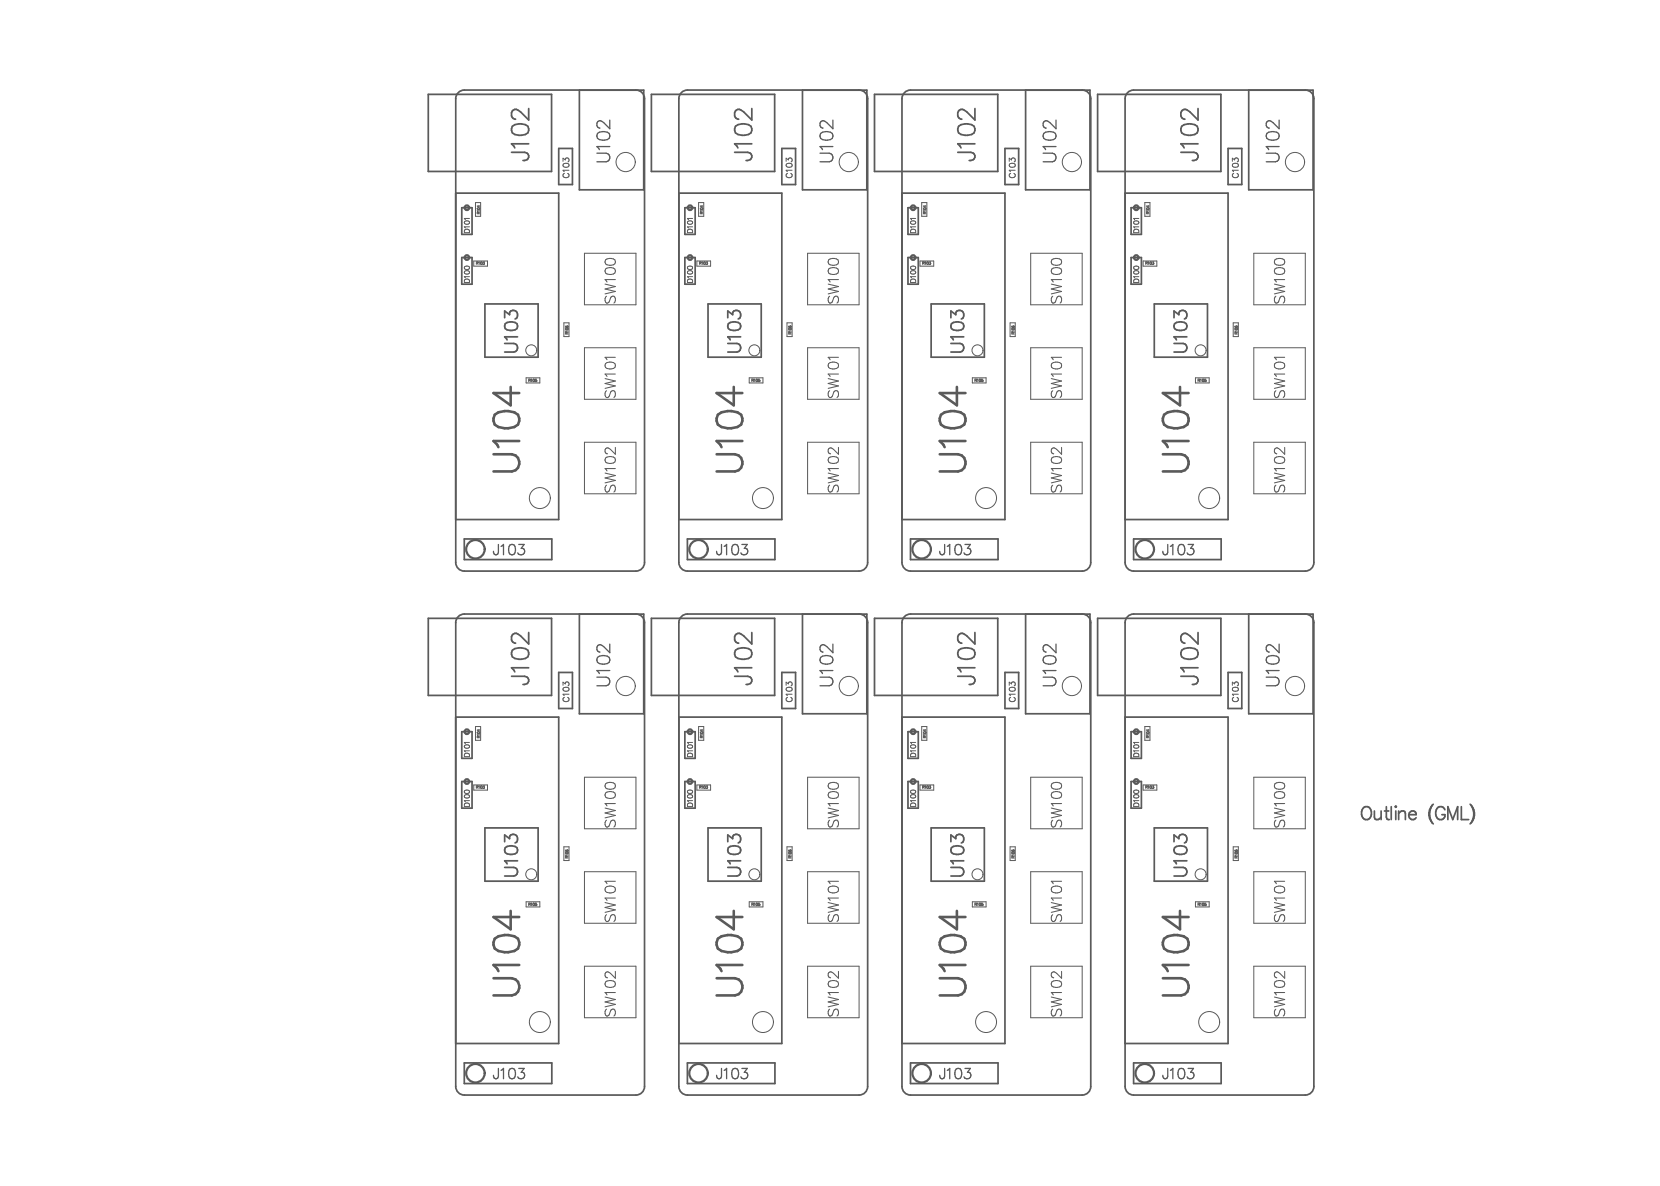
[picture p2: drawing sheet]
<svg xmlns="http://www.w3.org/2000/svg" width="644mm" height="460mm" viewBox="0 0 644 460" stroke-linecap="round" stroke-linejoin="round" font-family="sans-serif">
<g fill="none" stroke="#5a5a5a" stroke-width=".67">
<path d="M166.2 36.6h47.8v29.9h-47.8zM246.8 34.9a3.3 3.3 0 0 1 3.3 3.4v179.9a3.3 3.3 0 0 1-3.3 3.3h-66.6a3.3 3.3 0 0 1-3.3-3.3v-179.9a3.3 3.3 0 0 1 3.3-3.4l69.6 .1v38.6h-25v-38.6M252.8 36.6h47.8v29.9h-47.8zM333.4 34.9a3.3 3.3 0 0 1 3.3 3.4v179.9a3.3 3.3 0 0 1-3.3 3.3h-66.6a3.3 3.3 0 0 1-3.4-3.3v-179.9a3.3 3.3 0 0 1 3.4-3.4l69.6 .1v38.6h-25v-38.6M339.4 36.6h47.8v29.9h-47.8zM419.9 34.9a3.3 3.3 0 0 1 3.4 3.4v179.9a3.3 3.3 0 0 1-3.4 3.3h-66.6a3.3 3.3 0 0 1-3.3-3.3v-179.9a3.3 3.3 0 0 1 3.3-3.4l69.7 .1v38.6h-25v-38.6M425.9 36.6h47.9v29.9h-47.9zM506.5 34.9a3.3 3.3 0 0 1 3.4 3.4v179.9a3.3 3.3 0 0 1-3.4 3.3h-66.6a3.3 3.3 0 0 1-3.3-3.3v-179.9a3.3 3.3 0 0 1 3.3-3.4l69.6 .1v38.6h-24.9v-38.6M198.5 59.1h5.1l.9 .3a1.54 1.54 0 0 1 0 2.5l-1.6 .4M198.8 49a5.1 5.1 0 0 1 6 0 2.16 2.16 0 0 1-.9 3.2 5.5 5.5 0 0 1-5.1-.7l-.3-.9zM205.2 55.8h-6.7l1.3 1.6M205.2 42.1v4.4l-3.2-3.1a2 2 0 0 0-3.2-.3l-.3 .6v1.3a1.65 1.65 0 0 0 1.6 1.2"/>
<path d="M216.8 57.6h5.3v14h-5.3zM285.1 59.1h5.1l.9 .3a1.54 1.54 0 0 1 0 2.5l-1.6 .4M285.4 49a5.1 5.1 0 0 1 6 0 2.16 2.16 0 0 1-.9 3.2 5.5 5.5 0 0 1-5.1-.7l-.3-.9zM291.7 55.8h-6.6l1.2 1.6M291.7 42.1v4.4l-3.1-3.1a2 2 0 0 0-3.2-.3l-.3 .6v1.3a1.65 1.65 0 0 0 1.6 1.2M303.4 57.6h5.3v14h-5.3zM371.7 59.1h5l1 .3a1.54 1.54 0 0 1 0 2.5l-1.6 .4M372 49a5.1 5.1 0 0 1 6 0 2.16 2.16 0 0 1-.9 3.2 5.5 5.5 0 0 1-5.1-.7l-.3-.9zM378.3 55.8h-6.6l1.2 1.6M378.3 42.1v4.4l-3.2-3.1a2 2 0 0 0-3.1-.3l-.3 .6v1.3a1.65 1.65 0 0 0 1.5 1.2M390 57.6h5.3v14h-5.3zM458.2 59.1h5.1l1 .3a1.54 1.54 0 0 1 0 2.5l-1.6 .4"/>
<path d="M458.6 49a5.1 5.1 0 0 1 6 0 2.16 2.16 0 0 1-1 3.2 5.5 5.5 0 0 1-5-.7l-.4-.9zM464.9 42.1v4.4l-3.2-3.1a2 2 0 0 0-3.1-.3l-.4 .6v1.3a1.65 1.65 0 0 0 1.6 1.2M464.9 55.8h-6.7l1.3 1.6M476.6 57.6h5.3v14h-5.3zM176.9 74.9h39.9v126.6h-39.9M263.4 74.9h40v126.6h-40M350 74.9h40v126.6h-40M436.6 74.9h40v126.6h-40M179.2 80.6h4v10.3h-4zM179.2 99.9h4v10.3h-4zM265.8 80.6h4v10.3h-4zM265.8 99.9h4v10.3h-4z"/>
<path d="M352.3 80.6h4v10.3h-4zM352.3 99.9h4v10.3h-4zM438.9 80.6h4v10.3h-4zM438.9 99.9h4v10.3h-4zM188.2 117.9h20.6v20.6h-20.6zM274.8 117.9h20.6v20.6h-20.6zM361.3 117.9h20.7v20.6h-20.7zM447.9 117.9h20.7v20.6h-20.7zM195.8 133.2h3.6a1.68 1.68 0 0 1 1.4 1.7 1.68 1.68 0 0 1-1.4 1.7h-3.6M195.8 123.3v-2.7l1.9 1.5a1.6 1.6 0 0 1 1.9-1.7 1.6 1.6 0 0 1 1.2 2.1l-.2 .8-.7 .4M196.1 125.6a3.9 3.9 0 0 1 4.5 0 1.62 1.62 0 0 1-.7 2.3 4.1 4.1 0 0 1-3.8-.4l-.3-.8zM200.8 130.7h-5l1 1.1"/>
<path d="M282.4 133.2h3.6a1.68 1.68 0 0 1 1.4 1.7 1.68 1.68 0 0 1-1.4 1.7h-3.6M282.4 123.3v-2.7l1.9 1.5a1.6 1.6 0 0 1 1.9-1.7 1.6 1.6 0 0 1 1.2 2.1l-.2 .8-.7 .4M282.7 125.6a3.9 3.9 0 0 1 4.5 0 1.62 1.62 0 0 1-.7 2.3 4.1 4.1 0 0 1-3.8-.4l-.3-.8zM287.4 130.7h-5l1 1.1M369 133.2h3.6a1.68 1.68 0 0 1 1.4 1.7 1.68 1.68 0 0 1-1.4 1.7h-3.6M369 123.3v-2.7l1.9 1.5a1.6 1.6 0 0 1 1.8-1.7 1.6 1.6 0 0 1 1.3 2.1l-.2 .8-.8 .4M369.2 125.6a3.9 3.9 0 0 1 4.6 0 1.62 1.62 0 0 1-.8 2.3 4.1 4.1 0 0 1-3.8-.4l-.2-.8zM374 130.7h-5l.9 1.1M455.6 123.3v-2.7l1.9 1.5a1.6 1.6 0 0 1 1.8-1.7 1.6 1.6 0 0 1 1.3 2.1l-.3 .8-.7 .4M455.6 133.2h3.5a1.68 1.68 0 0 1 1.5 1.7 1.68 1.68 0 0 1-1.5 1.7h-3.5M455.8 125.6a3.9 3.9 0 0 1 4.5 0 1.62 1.62 0 0 1-.7 2.3 4.1 4.1 0 0 1-3.8-.4l-.2-.8zM460.6 130.7h-5l.9 1.1"/>
<path d="M180.2 209h33.9v8h-33.9zM266.7 209h34v8h-34zM353.3 209h34v8h-34zM439.9 209h34v8h-34zM166.2 239.8h47.8v29.9h-47.8zM246.8 238.2a3.3 3.3 0 0 1 3.3 3.3v179.9a3.3 3.3 0 0 1-3.3 3.3h-66.6a3.3 3.3 0 0 1-3.3-3.3v-179.9a3.3 3.3 0 0 1 3.3-3.3h69.6v38.7h-25v-38.7M252.8 239.8h47.8v29.9h-47.8zM333.4 238.2a3.3 3.3 0 0 1 3.3 3.3v179.9a3.3 3.3 0 0 1-3.3 3.3h-66.6a3.3 3.3 0 0 1-3.4-3.3v-179.9a3.3 3.3 0 0 1 3.4-3.3h69.6v38.7h-25v-38.7M339.4 239.8h47.8v29.9h-47.8zM419.9 238.2a3.3 3.3 0 0 1 3.4 3.3v179.9a3.3 3.3 0 0 1-3.4 3.3h-66.6a3.3 3.3 0 0 1-3.3-3.3v-179.9a3.3 3.3 0 0 1 3.3-3.3h69.7v38.7h-25v-38.7M425.9 239.8h47.9v29.9h-47.9zM506.5 238.2a3.3 3.3 0 0 1 3.4 3.3v179.9a3.3 3.3 0 0 1-3.4 3.3h-66.6a3.3 3.3 0 0 1-3.3-3.3v-179.9a3.3 3.3 0 0 1 3.3-3.3h69.6v38.7h-24.9v-38.7"/>
<path d="M198.8 252.2a5.1 5.1 0 0 1 6 0 2.16 2.16 0 0 1-.9 3.2 5.5 5.5 0 0 1-5.1-.6l-.3-1zM205.2 259h-6.7l1.3 1.6M205.2 245.3v4.5l-3.2-3.2a2 2 0 0 0-3.2-.3l-.3 .6v1.3a1.65 1.65 0 0 0 1.6 1.3M285.4 252.2a5.1 5.1 0 0 1 6 0 2.16 2.16 0 0 1-.9 3.2 5.5 5.5 0 0 1-5.1-.6l-.3-1zM291.7 259h-6.6l1.2 1.6M291.7 245.3v4.5l-3.1-3.2a2 2 0 0 0-3.2-.3l-.3 .6v1.3a1.65 1.65 0 0 0 1.6 1.3M372 252.2a5.1 5.1 0 0 1 6 0 2.16 2.16 0 0 1-.9 3.2 5.5 5.5 0 0 1-5.1-.6l-.3-1zM378.3 259h-6.6l1.2 1.6M378.3 245.3v4.5l-3.2-3.2a2 2 0 0 0-3.1-.3l-.3 .6v1.3a1.65 1.65 0 0 0 1.5 1.3M458.6 252.2a5.1 5.1 0 0 1 6 0 2.16 2.16 0 0 1-1 3.2 5.5 5.5 0 0 1-5-.6l-.4-1zM464.9 245.3v4.5l-3.2-3.2a2 2 0 0 0-3.1-.3l-.4 .6v1.3a1.65 1.65 0 0 0 1.6 1.3M464.9 259h-6.7l1.3 1.6"/>
<path d="M176.9 278.1h39.9v126.7h-39.9M198.5 262.3h5.1l.9 .3a1.54 1.54 0 0 1 0 2.6l-1.6 .3M216.8 260.8h5.3v14h-5.3zM263.4 278.1h40v126.7h-40M285.1 262.3h5.1l.9 .3a1.54 1.54 0 0 1 0 2.6l-1.6 .3M303.4 260.8h5.3v14h-5.3zM350 278.1h40v126.7h-40M371.7 262.3h5l1 .3a1.54 1.54 0 0 1 0 2.6l-1.6 .3M390 260.8h5.3v14h-5.3zM436.6 278.1h40v126.7h-40M458.2 262.3h5.1l1 .3a1.54 1.54 0 0 1 0 2.6l-1.6 .3M476.6 260.8h5.3v14h-5.3z"/>
<path d="M179.2 283.8h4v10.3h-4zM265.8 283.8h4v10.3h-4zM352.3 283.8h4v10.3h-4zM438.9 283.8h4v10.3h-4zM179.2 303.1h4v10.4h-4zM265.8 303.1h4v10.4h-4zM352.3 303.1h4v10.4h-4zM438.9 303.1h4v10.4h-4zM529.3 313.1a2.3 2.3 0 0 1 2.7 .8 2.3 2.3 0 0 1-.1 2.8 1.84 1.84 0 0 1-2.1 1.2 1.84 1.84 0 0 1-1.4-1.9 3 3 0 0 1 .9-2.9zM533.3 314.6l.3 3.1 1.2 .2 1.2-1M536 314.6v3.3M537.3 314.6h1.6"/>
<path d="M538 312.9v4l.2 .8 1 .2M539.9 312.9v5M541.6 312.7l.3 .2-.3 .2-.2-.2zM541.6 314.6v3.3M542.8 315.5l1.1-.9 1.2 .2 .3 3.1M542.8 314.6v3.3M546.7 316a1.57 1.57 0 0 0 .9 1.8 1.57 1.57 0 0 0 1.9-.6M547.4 314.8a1.32 1.32 0 0 1 1.5-.1 1.32 1.32 0 0 1 .6 1.3h-2.8zM555.7 312.4a5.2 5.2 0 0 0 0 6.7M555.7 319.1l.5 .5M555.7 312.4l-.5 1a6.1 6.1 0 0 0 .5 5.7M556.2 311.9l-.5 .5"/>
<path d="M560.7 314.1a1.84 1.84 0 0 0-2.1-1.2 1.84 1.84 0 0 0-1.5 1.9 2.19 2.19 0 0 0 .5 2.4 2.19 2.19 0 0 0 2.4 .5l.7-1v-.7h-1.2M561.9 317.9v-5l1.9 5 1.9-5v5M567.1 312.9v5h2.8M570.5 311.9l.5 .5M571 312.4a5.2 5.2 0 0 1 0 6.7M571 319.1l-.5 .5M571 312.4l.4 1a6.1 6.1 0 0 1-.4 5.7M188.2 321.1h20.6v20.7h-20.6zM195.8 336.5h3.6a1.68 1.68 0 0 1 1.4 1.6 1.68 1.68 0 0 1-1.4 1.7h-3.6M195.8 326.5v-2.6l1.9 1.4a1.6 1.6 0 0 1 1.9-1.7 1.6 1.6 0 0 1 1.2 2.2l-.2 .7-.7 .5M196.1 328.8a3.9 3.9 0 0 1 4.5 0 1.62 1.62 0 0 1-.7 2.4 4.1 4.1 0 0 1-3.8-.5l-.3-.7zM200.8 333.9h-5l1 1.2"/>
<path d="M274.8 321.1h20.6v20.7h-20.6zM282.4 336.5h3.6a1.68 1.68 0 0 1 1.4 1.6 1.68 1.68 0 0 1-1.4 1.7h-3.6M282.4 326.5v-2.6l1.9 1.4a1.6 1.6 0 0 1 1.9-1.7 1.6 1.6 0 0 1 1.2 2.2l-.2 .7-.7 .5M282.7 328.8a3.9 3.9 0 0 1 4.5 0 1.62 1.62 0 0 1-.7 2.4 4.1 4.1 0 0 1-3.8-.5l-.3-.7zM287.4 333.9h-5l1 1.2M361.3 321.1h20.7v20.7h-20.7zM369 336.5h3.6a1.68 1.68 0 0 1 1.4 1.6 1.68 1.68 0 0 1-1.4 1.7h-3.6M369 326.5v-2.6l1.9 1.4a1.6 1.6 0 0 1 1.8-1.7 1.6 1.6 0 0 1 1.3 2.2l-.2 .7-.8 .5M369.2 328.8a3.9 3.9 0 0 1 4.6 0 1.62 1.62 0 0 1-.8 2.4 4.1 4.1 0 0 1-3.8-.5l-.2-.7zM374 333.9h-5l.9 1.2M447.9 321.1h20.7v20.7h-20.7zM455.6 336.5h3.5a1.68 1.68 0 0 1 1.5 1.6 1.68 1.68 0 0 1-1.5 1.7h-3.5"/>
<path d="M455.6 326.5v-2.6l1.9 1.4a1.6 1.6 0 0 1 1.8-1.7 1.6 1.6 0 0 1 1.3 2.2l-.3 .7-.7 .5M455.8 328.8a3.9 3.9 0 0 1 4.5 0 1.62 1.62 0 0 1-.7 2.4 4.1 4.1 0 0 1-3.8-.5l-.2-.7zM460.6 333.9h-5l.9 1.2M180.2 412.3h33.9v8h-33.9zM266.7 412.3h34v8h-34zM353.3 412.3h34v8h-34zM439.9 412.3h34v8h-34z"/>
</g>
<g fill="none" stroke="#5a5a5a" stroke-width=".39">
<path d="M184.5 78.6h2v5.3h-2zM185.8 79.7v.7l-.6-.5h1M218.5 62.6v-1.2l.9 .6a.78 .78 0 0 1 1.2-.5 .78 .78 0 0 1-.2 1.3M218.6 63.7l.9-.4a1 1 0 0 1 1.3 .9 1.26 1.26 0 0 1-1.2 .7 1.26 1.26 0 0 1-1.1-.9zM219 67.3a.86 .86 0 0 0-.5 .9 .86 .86 0 0 0 .9 .7h.5a.86 .86 0 0 0 .9-.7 .86 .86 0 0 0-.5-.9M220.8 66h-2.3l.4 .6M271.1 78.6h2v5.3h-2zM272.4 79.7v.7l-.6-.5h1M305.1 62.6v-1.2l.8 .6a.78 .78 0 0 1 1.3-.5 .78 .78 0 0 1-.3 1.3M305.2 63.7l.9-.4a1 1 0 0 1 1.3 .9 1.26 1.26 0 0 1-1.2 .7 1.26 1.26 0 0 1-1.1-.9zM305.6 67.3a.86 .86 0 0 0-.5 .9 .86 .86 0 0 0 .8 .7h.6a.86 .86 0 0 0 .9-.7 .86 .86 0 0 0-.6-.9M307.4 66h-2.3l.4 .6"/>
<path d="M357.7 78.6h2v5.3h-2zM359 79.7v.7l-.7-.5h1M391.6 62.6v-1.2l.9 .6a.78 .78 0 0 1 1.3-.5 .78 .78 0 0 1-.3 1.3M391.8 63.7l.8-.4a1 1 0 0 1 1.4 .9 1.26 1.26 0 0 1-1.3 .7 1.26 1.26 0 0 1-1.1-.9zM392.2 67.3a.86 .86 0 0 0-.6 .9 .86 .86 0 0 0 .9 .7h.6a.86 .86 0 0 0 .9-.7 .86 .86 0 0 0-.6-.9M394 66h-2.4l.5 .6M444.3 78.6h2v5.3h-2zM445.6 79.7v.7l-.7-.5h1M478.2 62.6v-1.2l.9 .6a.78 .78 0 0 1 1.3-.5 .78 .78 0 0 1-.3 1.3M478.3 63.7l.9-.4a1 1 0 0 1 1.4 .9 1.26 1.26 0 0 1-1.3 .7 1.26 1.26 0 0 1-1.1-.9zM478.8 67.3a.86 .86 0 0 0-.6 .9 .86 .86 0 0 0 .9 .7h.6a.86 .86 0 0 0 .9-.7 .86 .86 0 0 0-.6-.9M480.6 66h-2.4l.5 .6"/>
<path d="M180.3 85.9a.99 .99 0 0 1 1.2-.3 .99 .99 0 0 1 .6 1.1 .99 .99 0 0 1-1.2 .4 .99 .99 0 0 1-.6-1.2zM180.5 89.1h1.4l.3 1.1h-2zM182.2 88h-2l.4 .5M182.2 84.7h-2l.4 .5M185.7 82.9l-.1-.6h-.3l-.1 .6h1M186.2 81.8h-1l.2 .2M186.2 82.2l-.5 .4M226.8 98.2h20v20h-20zM266.9 85.9a.99 .99 0 0 1 1.2-.3 .99 .99 0 0 1 .6 1.1 .99 .99 0 0 1-1.3 .4 .99 .99 0 0 1-.5-1.2zM267 89.1h1.5l.3 1.1h-2zM268.8 88h-2l.3 .5M268.8 84.7h-2l.3 .5"/>
<path d="M272.2 82.9v-.6h-.3l-.1 .6h1M272.8 81.8h-1l.1 .2M272.8 82.2l-.6 .4M313.4 98.2h20v20h-20zM353.4 85.9a.99 .99 0 0 1 1.3-.3 .99 .99 0 0 1 .5 1.1 .99 .99 0 0 1-1.2 .4 .99 .99 0 0 1-.6-1.2zM353.6 89.1h1.5l.2 1.1h-2zM355.3 88h-2l.4 .5M355.3 84.7h-2l.4 .5M358.8 82.9v-.6h-.4l-.1 .6h1M359.3 81.8h-1l.2 .2M359.3 82.2l-.5 .4M400 98.2h19.9v20h-19.9z"/>
<path d="M440 85.9a.99 .99 0 0 1 1.2-.3 .99 .99 0 0 1 .6 1.1 .99 .99 0 0 1-1.2 .4 .99 .99 0 0 1-.6-1.2zM440.2 89.1h1.4l.3 1.1h-2zM441.9 88h-2l.4 .5M441.9 84.7h-2l.4 .5M445 80.8a.5 .5 0 0 1 .6-.2 .5 .5 0 0 1 .3 .5 .5 .5 0 0 1-.6 .2 .5 .5 0 0 1-.3-.5zM445.4 82.9l-.1-.6h-.3l-.1 .6h1M445.9 82.2l-.5 .4M445.9 81.8h-1l.2 .2M486.5 98.2h20v20h-20zM180.3 103.5a.99 .99 0 0 1 1.2-.4 .99 .99 0 0 1 .6 1.2 .99 .99 0 0 1-1.2 .3 .99 .99 0 0 1-.6-1.1zM180.3 105.3a.99 .99 0 0 1 1.2-.4 .99 .99 0 0 1 .6 1.1 .99 .99 0 0 1-1.2 .4 .99 .99 0 0 1-.6-1.1zM180.5 108.4h1.4l.3 1.2h-2z"/>
<path d="M182.2 107.3h-2l.4 .5M183.8 101.2h5.4v2h-5.4zM184.8 102h.6l.1-.3-.7-.1v1M185.2 102l.3 .6M185.7 101.8l.3-.2v1M186.6 101.6a.42 .42 0 0 1 .5 .5 .42 .42 0 0 1-.6 .3zM187.5 101.6h.5l-.3 .3a.33 .33 0 0 1 .2 .6 .33 .33 0 0 1-.5-.1M266.9 103.5a.99 .99 0 0 1 1.2-.4 .99 .99 0 0 1 .6 1.2 .99 .99 0 0 1-1.3 .3 .99 .99 0 0 1-.5-1.1zM266.9 105.3a.99 .99 0 0 1 1.2-.4 .99 .99 0 0 1 .6 1.1 .99 .99 0 0 1-1.3 .4 .99 .99 0 0 1-.5-1.1zM267 108.4h1.5l.3 1.2h-2zM268.8 107.3h-2l.3 .5M270.4 101.2h5.4v2h-5.4z"/>
<path d="M271.8 102l.3 .6M272 102h-.6M272 101.9v-.3h-.6v1M272 101.9v.1M272.3 101.8l.3-.2v1M274 101.6h.6l-.3 .3a.33 .33 0 0 1 .2 .6 .33 .33 0 0 1-.6-.1M353.4 103.5a.99 .99 0 0 1 1.3-.4 .99 .99 0 0 1 .5 1.2 .99 .99 0 0 1-1.2 .3 .99 .99 0 0 1-.6-1.1zM353.4 105.3a.99 .99 0 0 1 1.3-.4 .99 .99 0 0 1 .5 1.1 .99 .99 0 0 1-1.2 .4 .99 .99 0 0 1-.6-1.1zM353.6 108.4h1.5l.2 1.2h-2zM355.3 107.3h-2l.4 .5M357 101.2h5.3v2h-5.3zM358 102h.6v-.3l-.6-.1v1"/>
<path d="M358.3 102l.4 .6M358.9 101.8l.2-.2v1M360.6 101.6h.5l-.2 .3a.33 .33 0 0 1 .2 .6 .33 .33 0 0 1-.6-.1M440 103.5a.99 .99 0 0 1 1.2-.4 .99 .99 0 0 1 .6 1.2 .99 .99 0 0 1-1.2 .3 .99 .99 0 0 1-.6-1.1zM440 105.3a.99 .99 0 0 1 1.2-.4 .99 .99 0 0 1 .6 1.1 .99 .99 0 0 1-1.2 .4 .99 .99 0 0 1-.6-1.1zM440.2 108.4h1.4l.3 1.2h-2zM441.9 107.3h-2l.4 .5M443.6 101.2h5.3v2h-5.3zM444.9 102l.4 .6M445.2 102h-.6M445.2 101.9v-.3h-.6v1M445.2 101.9v.1"/>
<path d="M445.5 101.8l.2-.2v1M447.2 101.6h.5l-.1 .3M447.6 101.9l.1 .1M447.7 102a.35 .35 0 0 1-.1 .5 .35 .35 0 0 1-.5-.1M218.8 125.2h2v5.4h-2zM219.6 126.5l-.1 .4 .6 .1M220 129.6l-.1-.6-.3-.1-.1 .7h1M220.5 128.4h-1l.2 .3M220.5 128.9l-.5 .3M226.8 134.9h20v20h-20zM305.4 125.2h2v5.4h-2zM306.2 126.5l-.1 .4 .6 .1"/>
<path d="M306.5 129.6v-.6l-.3-.1-.1 .7h1M306.7 126.4h.1M306.7 126.4l-.3 .3 .3 .3M306.8 126.4l.3 .4-.4 .2M307.1 128.4h-1l.1 .3M307.1 128.9l-.6 .3M313.4 134.9h20v20h-20zM392 125.2h2v5.4h-2zM392.8 126.5l-.1 .4 .6 .1M393.1 129.6v-.6l-.4-.1-.1 .7h1M393.6 128.4h-1l.2 .3M393.6 128.9l-.5 .3"/>
<path d="M400 134.9h19.9v20h-19.9zM478.6 125.2h2v5.4h-2zM479.3 127.4a.5 .5 0 0 1 .6-.2 .5 .5 0 0 1 .3 .6 .5 .5 0 0 1-.6 .2 .5 .5 0 0 1-.3-.6zM479.4 126.5l-.1 .4 .6 .1M479.7 129.6l-.1-.6-.3-.1-.1 .7h1M479.9 126.4l-.3 .3 .3 .3M479.9 126.4h.1M479.9 126.4l.3 .4-.3 .2M480.2 128.9l-.5 .3M480.2 128.4h-1l.2 .3M486.5 134.9h20v20h-20zM204.2 146.5h5.3v2h-5.3z"/>
<path d="M205.5 147.5l.3 .5M205.7 147.5h-.5M205.8 147.4l-.1-.3-.5-.1v1M205.8 147.4l-.1 .1M206 147.2l.3-.2v1M206.9 147.1a.42 .42 0 0 1 .6 .4 .42 .42 0 0 1-.7 .4zM208.2 147h-.4l-.1 .5a.35 .35 0 0 1 .6 0 .35 .35 0 0 1-.1 .5 .35 .35 0 0 1-.5-.1M290.7 146.5h5.4v2h-5.4zM291.7 147.5h.6l.1-.4-.7-.1v1M292.1 147.5l.3 .5M292.6 147.2l.3-.2v1M293.5 147.1a.42 .42 0 0 1 .5 .4 .42 .42 0 0 1-.6 .4z"/>
<path d="M294.3 147.4a.35 .35 0 0 1 .6 .1 .35 .35 0 0 1-.2 .5 .35 .35 0 0 1-.4-.1M294.3 147.4v.1M294.8 147h-.5v.5M377.3 146.5h5.3v2h-5.3zM378.7 147.5l.3 .5M378.9 147.5h-.6M378.9 147.4v-.3l-.6-.1v1M378.9 147.4v.1M379.2 147.2l.2-.2v1M380.1 147.1a.42 .42 0 0 1 .5 .4 .42 .42 0 0 1-.6 .4zM381.4 147h-.5v.5a.35 .35 0 0 1 .5 0 .35 .35 0 0 1-.1 .5 .35 .35 0 0 1-.5-.1M463.9 146.5h5.3v2h-5.3z"/>
<path d="M465.2 147.5l.4 .5M465.5 147.5h-.6M465.5 147.4v-.3l-.6-.1v1M465.5 147.4v.1M465.8 147.2l.2-.2v1M468 147h-.5v.5a.35 .35 0 0 1 .5 0 .35 .35 0 0 1-.1 .5 .35 .35 0 0 1-.5-.1M226.8 171.5h20v20h-20zM313.4 171.5h20v20h-20zM400 171.5h19.9v20h-19.9zM486.5 171.5h20v20h-20zM218.5 265.8v-1.2l.9 .7a.78 .78 0 0 1 1.2-.6 .78 .78 0 0 1-.2 1.3M218.6 266.9l.9-.3a1 1 0 0 1 1.3 .9 1.26 1.26 0 0 1-1.2 .6 1.26 1.26 0 0 1-1.1-.9z"/>
<path d="M219 270.5a.86 .86 0 0 0-.5 1 .86 .86 0 0 0 .9 .7h.5a.86 .86 0 0 0 .9-.7 .86 .86 0 0 0-.5-1M220.8 269.3h-2.3l.4 .5M305.1 265.8v-1.2l.8 .7a.78 .78 0 0 1 1.3-.6 .78 .78 0 0 1-.3 1.3M305.2 266.9l.9-.3a1 1 0 0 1 1.3 .9 1.26 1.26 0 0 1-1.2 .6 1.26 1.26 0 0 1-1.1-.9zM305.6 270.5a.86 .86 0 0 0-.5 1 .86 .86 0 0 0 .8 .7h.6a.86 .86 0 0 0 .9-.7 .86 .86 0 0 0-.6-1M307.4 269.3h-2.3l.4 .5M391.6 265.8v-1.2l.9 .7a.78 .78 0 0 1 1.3-.6 .78 .78 0 0 1-.3 1.3M391.8 266.9l.8-.3a1 1 0 0 1 1.4 .9 1.26 1.26 0 0 1-1.3 .6 1.26 1.26 0 0 1-1.1-.9zM392.2 270.5a.86 .86 0 0 0-.6 1 .86 .86 0 0 0 .9 .7h.6a.86 .86 0 0 0 .9-.7 .86 .86 0 0 0-.6-1M394 269.3h-2.4l.5 .5M478.2 265.8v-1.2l.9 .7a.78 .78 0 0 1 1.3-.6 .78 .78 0 0 1-.3 1.3M478.3 266.9l.9-.3a1 1 0 0 1 1.4 .9 1.26 1.26 0 0 1-1.3 .6 1.26 1.26 0 0 1-1.1-.9z"/>
<path d="M478.8 270.5a.86 .86 0 0 0-.6 1 .86 .86 0 0 0 .9 .7h.6a.86 .86 0 0 0 .9-.7 .86 .86 0 0 0-.6-1M480.6 269.3h-2.4l.5 .5M180.3 289.2a.99 .99 0 0 1 1.2-.4 .99 .99 0 0 1 .6 1.1 .99 .99 0 0 1-1.2 .4 .99 .99 0 0 1-.6-1.1zM180.5 292.3h1.4l.3 1.2h-2zM182.2 291.2h-2l.4 .5M182.2 288h-2l.4 .5M184.5 281.8h2v5.3h-2zM185.7 286.1l-.1-.5-.3-.1-.1 .6h1M185.8 282.9v.7l-.6-.4h1M186.2 285h-1l.2 .3M186.2 285.5l-.5 .3M266.9 289.2a.99 .99 0 0 1 1.2-.4 .99 .99 0 0 1 .6 1.1 .99 .99 0 0 1-1.3 .4 .99 .99 0 0 1-.5-1.1z"/>
<path d="M267 292.3h1.5l.3 1.2h-2zM268.8 291.2h-2l.3 .5M268.8 288h-2l.3 .5M271.1 281.8h2v5.3h-2zM272.2 286.1v-.5l-.3-.1-.1 .6h1M272.4 282.9v.7l-.6-.4h1M272.8 285h-1l.1 .3M272.8 285.5l-.6 .3M353.4 289.2a.99 .99 0 0 1 1.3-.4 .99 .99 0 0 1 .5 1.1 .99 .99 0 0 1-1.2 .4 .99 .99 0 0 1-.6-1.1zM353.6 292.3h1.5l.2 1.2h-2zM355.3 291.2h-2l.4 .5M355.3 288h-2l.4 .5"/>
<path d="M357.7 281.8h2v5.3h-2zM358.8 286.1v-.5l-.4-.1-.1 .6h1M359 282.9v.7l-.7-.4h1M359.3 285h-1l.2 .3M359.3 285.5l-.5 .3M440 289.2a.99 .99 0 0 1 1.2-.4 .99 .99 0 0 1 .6 1.1 .99 .99 0 0 1-1.2 .4 .99 .99 0 0 1-.6-1.1zM440.2 292.3h1.4l.3 1.2h-2zM441.9 291.2h-2l.4 .5M441.9 288h-2l.4 .5M444.3 281.8h2v5.3h-2zM445 284a.5 .5 0 0 1 .6-.2 .5 .5 0 0 1 .3 .6 .5 .5 0 0 1-.6 .2 .5 .5 0 0 1-.3-.6zM445.4 286.1l-.1-.5-.3-.1-.1 .6h1"/>
<path d="M445.6 282.9v.7l-.7-.4h1M445.9 285.5l-.5 .3M445.9 285h-1l.2 .3M180.3 306.7a.99 .99 0 0 1 1.2-.4 .99 .99 0 0 1 .6 1.2 .99 .99 0 0 1-1.2 .4 .99 .99 0 0 1-.6-1.2zM180.3 308.5a.99 .99 0 0 1 1.2-.4 .99 .99 0 0 1 .6 1.2 .99 .99 0 0 1-1.2 .4 .99 .99 0 0 1-.6-1.2zM180.5 311.7h1.4l.3 1.1h-2zM182.2 310.5h-2l.4 .5M183.8 304.5h5.4v2h-5.4zM184.8 305.3l.6-.1 .1-.3-.7-.1v1M185.2 305.3l.3 .5M185.7 305l.3-.2v1M186.6 304.9a.42 .42 0 0 1 .5 .4 .42 .42 0 0 1-.6 .3z"/>
<path d="M187.5 304.8h.5l-.3 .4a.33 .33 0 0 1 .2 .5 .33 .33 0 0 1-.5-.1M226.8 301.5h20v20h-20zM266.9 306.7a.99 .99 0 0 1 1.2-.4 .99 .99 0 0 1 .6 1.2 .99 .99 0 0 1-1.3 .4 .99 .99 0 0 1-.5-1.2zM266.9 308.5a.99 .99 0 0 1 1.2-.4 .99 .99 0 0 1 .6 1.2 .99 .99 0 0 1-1.3 .4 .99 .99 0 0 1-.5-1.2zM267 311.7h1.5l.3 1.1h-2zM268.8 310.5h-2l.3 .5M270.4 304.5h5.4v2h-5.4zM271.8 305.3l.3 .5M272 305.2l-.6 .1M272 305.2v-.3l-.6-.1v1M272 305.2h.1M272.3 305l.3-.2v1"/>
<path d="M274 304.8h.6l-.3 .4a.33 .33 0 0 1 .2 .5 .33 .33 0 0 1-.6-.1M313.4 301.5h20v20h-20zM353.4 306.7a.99 .99 0 0 1 1.3-.4 .99 .99 0 0 1 .5 1.2 .99 .99 0 0 1-1.2 .4 .99 .99 0 0 1-.6-1.2zM353.4 308.5a.99 .99 0 0 1 1.3-.4 .99 .99 0 0 1 .5 1.2 .99 .99 0 0 1-1.2 .4 .99 .99 0 0 1-.6-1.2zM353.6 311.7h1.5l.2 1.1h-2zM355.3 310.5h-2l.4 .5M357 304.5h5.3v2h-5.3zM358 305.3l.6-.1v-.3l-.6-.1v1M358.3 305.3l.4 .5M358.9 305l.2-.2v1M360.6 304.8h.5l-.2 .4a.33 .33 0 0 1 .2 .5 .33 .33 0 0 1-.6-.1M400 301.5h19.9v20h-19.9z"/>
<path d="M440 306.7a.99 .99 0 0 1 1.2-.4 .99 .99 0 0 1 .6 1.2 .99 .99 0 0 1-1.2 .4 .99 .99 0 0 1-.6-1.2zM440 308.5a.99 .99 0 0 1 1.2-.4 .99 .99 0 0 1 .6 1.2 .99 .99 0 0 1-1.2 .4 .99 .99 0 0 1-.6-1.2zM440.2 311.7h1.4l.3 1.1h-2zM441.9 310.5h-2l.4 .5M443.6 304.5h5.3v2h-5.3zM444.9 305.3l.4 .5M445.2 305.2l-.6 .1M445.2 305.2v-.3l-.6-.1v1M445.2 305.2h.1M445.5 305l.2-.2v1M446.4 304.9a.42 .42 0 0 1 .5 .4 .42 .42 0 0 1-.6 .3zM447.2 304.8h.5l-.1 .4"/>
<path d="M447.6 305.2h.1M447.7 305.2a.35 .35 0 0 1-.1 .6 .35 .35 0 0 1-.5-.2M486.5 301.5h20v20h-20zM218.8 328.5h2v5.3h-2zM219.5 330l.6 .3M219.5 329.9v.1M219.5 332.2v.6h1M219.6 332.2h.3l.1 .6M219.6 332.2h-.1M219.6 329.7l-.1 .2M219.9 329.9l.2-.2 .4 .2M219.9 329.9v.1"/>
<path d="M219.9 330l.2 .3M220.5 331.7h-1l.2 .2M220.5 332.1l-.5 .4M220.5 329.9v.1M220.5 330l-.4 .3M226.8 338.1h20v20h-20zM305.4 328.5h2v5.3h-2zM306.1 330l.6 .3M306.1 329.9v.1M306.2 329.7l-.1 .2M306.4 332.2h-.3v.6h1M306.4 332.2h.1"/>
<path d="M306.4 329.9v.1M306.4 330l.3 .3M306.5 332.2v.6M306.7 329.7h.1M306.7 329.7l-.3 .2M306.8 329.7l.3 .2M307.1 331.7h-1l.1 .2M307.1 332.1l-.6 .4M307.1 329.9v.1M307.1 330l-.4 .3M313.4 338.1h20v20h-20zM392 328.5h2v5.3h-2z"/>
<path d="M392.6 330l.7 .3M392.6 329.9v.1M392.7 332.2l-.1 .6h1M392.7 332.2h.4v.6M392.7 332.2h.1M392.8 329.7l-.2 .2M393 329.9l.3-.2 .3 .2M393 329.9v.1M393 330l.3 .3M393.6 331.7h-1l.2 .2M393.6 332.1l-.5 .4M393.6 329.9v.1"/>
<path d="M393.6 330l-.3 .3M400 338.1h19.9v20h-19.9zM478.6 328.5h2v5.3h-2zM479.2 329.9v.1M479.2 330l.7 .3M479.3 330.6a.5 .5 0 0 1 .6-.1 .5 .5 0 0 1 .3 .5 .5 .5 0 0 1-.6 .2 .5 .5 0 0 1-.3-.6zM479.4 329.7l-.2 .2M479.6 332.2h-.3l-.1 .6h1M479.6 332.2h.1M479.6 329.9v.1M479.6 330l.3 .3M479.6 332.2l.1 .6"/>
<path d="M479.9 329.7h.1M479.9 329.7l-.3 .2M479.9 329.7l.3 .2M480.2 332.1l-.5 .4M480.2 331.7h-1l.2 .2M480.2 329.9v.1M480.2 330l-.3 .3M486.5 338.1h20v20h-20zM204.2 349.8h5.3v2h-5.3zM205.5 350.8l.3 .5M205.7 350.7l-.5 .1M205.8 350.7l-.1-.4h-.5v1"/>
<path d="M205.8 350.7h-.1M206 350.5l.3-.2v1M206.9 350.3a.42 .42 0 0 1 .6 .5 .42 .42 0 0 1-.7 .3zM208.2 350.3h-.4l-.1 .4a.35 .35 0 0 1 .6 0 .35 .35 0 0 1-.1 .5 .35 .35 0 0 1-.5-.1M290.7 349.8h5.4v2h-5.4zM291.7 350.8l.6-.1 .1-.3-.7-.1v1M292.1 350.8l.3 .5M292.6 350.5l.3-.2v1M293.5 350.3a.42 .42 0 0 1 .5 .5 .42 .42 0 0 1-.6 .3zM294.3 351.1v.1M294.3 351.2h.1M294.3 350.7a.36 .36 0 0 1 .5 0 .36 .36 0 0 1 0 .5 .36 .36 0 0 1-.5 0"/>
<path d="M294.3 350.7h.1M294.8 350.3h-.5v.4M377.3 349.8h5.3v2h-5.3zM378.7 350.8l.3 .5M378.9 350.7l-.6 .1M378.9 350.7v-.4h-.6v1M378.9 350.7h.1M379.2 350.5l.2-.2v1M380.1 350.3a.42 .42 0 0 1 .5 .5 .42 .42 0 0 1-.6 .3zM381.4 350.3h-.5v.4a.35 .35 0 0 1 .5 0 .35 .35 0 0 1-.1 .5 .35 .35 0 0 1-.5-.1M463.9 349.8h5.3v2h-5.3zM465.2 350.8l.4 .5"/>
<path d="M465.5 350.7l-.6 .1M465.5 350.7v-.4h-.6v1M465.5 350.7h.1M465.8 350.5l.2-.2v1M466.7 350.3a.42 .42 0 0 1 .5 .5 .42 .42 0 0 1-.6 .3zM468 350.3h-.5v.4a.35 .35 0 0 1 .5 0 .35 .35 0 0 1-.1 .5 .35 .35 0 0 1-.5-.1M226.8 374.8h20v20h-20zM313.4 374.8h20v20h-20zM400 374.8h19.9v20h-19.9zM486.5 374.8h20v20h-20z"/>
<circle cx="242.8" cy="62.9" r="3.7"/>
<circle cx="329.4" cy="62.9" r="3.7"/>
<circle cx="415.9" cy="62.9" r="3.7"/>
<circle cx="502.5" cy="62.9" r="3.7"/>
<circle cx="185.7" cy="80.9" r=".43"/>
<circle cx="272.3" cy="80.9" r=".43"/>
<circle cx="358.9" cy="80.9" r=".43"/>
<circle cx="273.5" cy="102.1" r=".43"/>
<circle cx="360" cy="102.1" r=".43"/>
<circle cx="446.6" cy="102.1" r=".43"/>
<circle cx="206.2" cy="135.9" r="2.13"/>
<circle cx="220" cy="127.5" r=".43"/>
<circle cx="220.2" cy="126.7" r=".31"/>
<circle cx="292.7" cy="135.9" r="2.13"/>
<circle cx="306.6" cy="127.5" r=".43"/>
<circle cx="379.3" cy="135.9" r="2.13"/>
<circle cx="393.2" cy="127.5" r=".43"/>
<circle cx="393.3" cy="126.7" r=".31"/>
<circle cx="465.9" cy="135.9" r="2.13"/>
<circle cx="466.9" cy="147.6" r=".43"/>
<circle cx="209.5" cy="193.2" r="4.1"/>
<circle cx="296.1" cy="193.2" r="4.1"/>
<circle cx="382.6" cy="193.2" r="4.1"/>
<circle cx="469.2" cy="193.2" r="4.1"/>
<circle cx="242.8" cy="266.1" r="3.7"/>
<circle cx="329.4" cy="266.1" r="3.7"/>
<circle cx="415.9" cy="266.1" r="3.7"/>
<circle cx="502.5" cy="266.1" r="3.7"/>
<circle cx="185.7" cy="284.1" r=".43"/>
<circle cx="272.3" cy="284.1" r=".43"/>
<circle cx="358.9" cy="284.1" r=".43"/>
<circle cx="273.5" cy="305.4" r=".43"/>
<circle cx="360" cy="305.4" r=".43"/>
<circle cx="206.2" cy="339.1" r="2.13"/>
<circle cx="220" cy="330.8" r=".43"/>
<circle cx="292.7" cy="339.1" r="2.13"/>
<circle cx="306.6" cy="330.8" r=".43"/>
<circle cx="379.3" cy="339.1" r="2.13"/>
<circle cx="393.2" cy="330.8" r=".43"/>
<circle cx="465.9" cy="339.1" r="2.13"/>
<circle cx="209.5" cy="396.4" r="4.1"/>
<circle cx="296.1" cy="396.4" r="4.1"/>
<circle cx="382.6" cy="396.4" r="4.1"/>
<circle cx="469.2" cy="396.4" r="4.1"/>
</g>
<g fill="none" stroke="#5a5a5a" stroke-width=".5">
<path d="M231.6 59.4h3.6a1.68 1.68 0 0 1 1.4 1.7 1.68 1.68 0 0 1-1.4 1.7h-3.6M231.9 51.8a3.9 3.9 0 0 1 4.5 0 1.62 1.62 0 0 1-.7 2.3 4.1 4.1 0 0 1-3.8-.4l-.3-.8zM236.6 56.9h-5l1 1.1M236.6 46.6v3.3l-2.4-2.4a1.5 1.5 0 0 0-2.3-.2l-.3 1.4 .5 .8 .7 .2M318.2 59.4h3.6a1.68 1.68 0 0 1 1.4 1.7 1.68 1.68 0 0 1-1.4 1.7h-3.6M318.5 51.8a3.9 3.9 0 0 1 4.5 0 1.62 1.62 0 0 1-.7 2.3 4.1 4.1 0 0 1-3.8-.4l-.3-.8zM323.2 56.9h-5l1 1.1M323.2 46.6v3.3l-2.4-2.4a1.5 1.5 0 0 0-2.3-.2l-.3 1.4 .5 .8 .7 .2M404.8 59.4h3.6a1.68 1.68 0 0 1 1.4 1.7 1.68 1.68 0 0 1-1.4 1.7h-3.6M405 51.8a3.9 3.9 0 0 1 4.6 0 1.62 1.62 0 0 1-.8 2.3 4.1 4.1 0 0 1-3.8-.4l-.2-.8zM409.8 56.9h-5l.9 1.1M409.8 46.6v3.3l-2.4-2.4a1.5 1.5 0 0 0-2.4-.2l-.2 1.4 .5 .8 .7 .2"/>
<path d="M491.4 59.4h3.5a1.68 1.68 0 0 1 1.5 1.7 1.68 1.68 0 0 1-1.5 1.7h-3.5M491.6 51.8a3.9 3.9 0 0 1 4.5 0 1.62 1.62 0 0 1-.7 2.3 4.1 4.1 0 0 1-3.8-.4l-.2-.8zM496.4 46.6v3.3l-2.4-2.4a1.5 1.5 0 0 0-2.4-.2l-.2 1.4 .5 .8 .7 .2M496.4 56.9h-5l.9 1.1M193.4 211.2l-.2 3.6a.92 .92 0 0 1-1.5 0l-.2-1M194.4 211.9l1-.7v4M197.9 211.4a1.3 1.3 0 0 1 1.9 .5 3.3 3.3 0 0 1-.3 3.1 1.3 1.3 0 0 1-1.9-.6 3.3 3.3 0 0 1 .3-3zM201.3 211.2h2.1l-1.1 1.5a1.34 1.34 0 0 1 1.2 1.9 1.34 1.34 0 0 1-2.2 .4l-.4-.6M280 211.2l-.2 3.6a.92 .92 0 0 1-1.5 0l-.2-1M281 211.9l1-.7v4M284.5 211.4a1.3 1.3 0 0 1 1.9 .5 3.3 3.3 0 0 1-.4 3.1 1.3 1.3 0 0 1-1.9-.6 3.3 3.3 0 0 1 .4-3zM287.9 211.2h2.1l-1.2 1.5a1.34 1.34 0 0 1 1.3 1.9 1.34 1.34 0 0 1-2.2 .4l-.4-.6"/>
<path d="M366.6 211.2l-.2 3.6a.92 .92 0 0 1-1.5 0l-.2-1M367.6 211.9l.9-.7v4M371.1 211.4a1.3 1.3 0 0 1 1.9 .5 3.3 3.3 0 0 1-.4 3.1 1.3 1.3 0 0 1-1.9-.6 3.3 3.3 0 0 1 .4-3zM374.5 211.2h2.1l-1.2 1.5a1.34 1.34 0 0 1 1.2 1.9 1.34 1.34 0 0 1-2.1 .4l-.4-.6M453.2 211.2l-.2 3.6a.92 .92 0 0 1-1.6 0l-.2-1M454.2 211.9l.9-.7v4M457.7 211.4a1.3 1.3 0 0 1 1.9 .5 3.3 3.3 0 0 1-.4 3.1 1.3 1.3 0 0 1-1.9-.6 3.3 3.3 0 0 1 .4-3zM461 211.2h2.1l-1.1 1.5a1.34 1.34 0 0 1 1.2 1.9 1.34 1.34 0 0 1-2.2 .4l-.3-.6M231.9 255a3.9 3.9 0 0 1 4.5 0 1.62 1.62 0 0 1-.7 2.4 4.1 4.1 0 0 1-3.8-.5l-.3-.7zM236.6 249.8v3.4l-2.4-2.4a1.5 1.5 0 0 0-2.3-.3l-.3 1.5 .5 .7 .7 .2M318.5 255a3.9 3.9 0 0 1 4.5 0 1.62 1.62 0 0 1-.7 2.4 4.1 4.1 0 0 1-3.8-.5l-.3-.7zM323.2 249.8v3.4l-2.4-2.4a1.5 1.5 0 0 0-2.3-.3l-.3 1.5 .5 .7 .7 .2"/>
<path d="M405 255a3.9 3.9 0 0 1 4.6 0 1.62 1.62 0 0 1-.8 2.4 4.1 4.1 0 0 1-3.8-.5l-.2-.7zM409.8 249.8v3.4l-2.4-2.4a1.5 1.5 0 0 0-2.4-.3l-.2 1.5 .5 .7 .7 .2M491.6 255a3.9 3.9 0 0 1 4.5 0 1.62 1.62 0 0 1-.7 2.4 4.1 4.1 0 0 1-3.8-.5l-.2-.7zM496.4 249.8v3.4l-2.4-2.4a1.5 1.5 0 0 0-2.4-.3l-.2 1.5 .5 .7 .7 .2M231.6 262.7h3.6a1.68 1.68 0 0 1 1.4 1.6 1.68 1.68 0 0 1-1.4 1.7h-3.6M236.6 260.1h-5l1 1.2M318.2 262.7h3.6a1.68 1.68 0 0 1 1.4 1.6 1.68 1.68 0 0 1-1.4 1.7h-3.6M323.2 260.1h-5l1 1.2M404.8 262.7h3.6a1.68 1.68 0 0 1 1.4 1.6 1.68 1.68 0 0 1-1.4 1.7h-3.6M409.8 260.1h-5l.9 1.2M491.4 262.7h3.5a1.68 1.68 0 0 1 1.5 1.6 1.68 1.68 0 0 1-1.5 1.7h-3.5M496.4 260.1h-5l.9 1.2"/>
<path d="M193.4 414.4l-.2 3.6a.92 .92 0 0 1-1.5 0l-.2-.9M194.4 415.2l1-.8v4M197.9 414.6a1.3 1.3 0 0 1 1.9 .6 3.3 3.3 0 0 1-.3 3 1.3 1.3 0 0 1-1.9-.5 3.3 3.3 0 0 1 .3-3.1zM201.3 414.4h2.1l-1.1 1.5a1.34 1.34 0 0 1 1.2 1.9 1.34 1.34 0 0 1-2.2 .4l-.4-.5M280 414.4l-.2 3.6a.92 .92 0 0 1-1.5 0l-.2-.9M281 415.2l1-.8v4M284.5 414.6a1.3 1.3 0 0 1 1.9 .6 3.3 3.3 0 0 1-.4 3 1.3 1.3 0 0 1-1.9-.5 3.3 3.3 0 0 1 .4-3.1zM287.9 414.4h2.1l-1.2 1.5a1.34 1.34 0 0 1 1.3 1.9 1.34 1.34 0 0 1-2.2 .4l-.4-.5M366.6 414.4l-.2 3.6a.92 .92 0 0 1-1.5 0l-.2-.9M367.6 415.2l.9-.8v4M371.1 414.6a1.3 1.3 0 0 1 1.9 .6 3.3 3.3 0 0 1-.4 3 1.3 1.3 0 0 1-1.9-.5 3.3 3.3 0 0 1 .4-3.1zM374.5 414.4h2.1l-1.2 1.5a1.34 1.34 0 0 1 1.2 1.9 1.34 1.34 0 0 1-2.1 .4l-.4-.5"/>
<path d="M453.2 414.4l-.2 3.6a.92 .92 0 0 1-1.6 0l-.2-.9M454.2 415.2l.9-.8v4M457.7 414.6a1.3 1.3 0 0 1 1.9 .6 3.3 3.3 0 0 1-.4 3 1.3 1.3 0 0 1-1.9-.5 3.3 3.3 0 0 1 .4-3.1zM461 414.4h2.1l-1.1 1.5a1.34 1.34 0 0 1 1.2 1.9 1.34 1.34 0 0 1-2.2 .4l-.3-.5"/>
</g>
<g fill="none" stroke="#5a5a5a" stroke-width="1">
<path d="M198.2 150.1v7.1l-6.7-4.7h10M284.7 150.1v7.1l-6.6-4.7h10M371.3 150.1v7.1l-6.6-4.7h10M457.9 150.1v7.1l-6.6-4.7h9.9M191.5 176.2h7.1a3.4 3.4 0 0 1 2.9 3.3 3.4 3.4 0 0 1-2.9 3.4h-7.1M192 160.9a7.7 7.7 0 0 1 9 0 3.2 3.2 0 0 1-1.4 4.7 8.3 8.3 0 0 1-7.6-.9l-.5-1.4zM201.5 171.1h-10l1.4 1.4 .5 .9M278.1 176.2h7.1a3.4 3.4 0 0 1 2.9 3.3 3.4 3.4 0 0 1-2.9 3.4h-7.1M278.6 160.9a7.7 7.7 0 0 1 9 0 3.2 3.2 0 0 1-1.4 4.7 8.3 8.3 0 0 1-7.6-.9l-.5-1.4zM288.1 171.1h-10l1.4 1.4 .5 .9M364.7 176.2h7.1a3.4 3.4 0 0 1 2.9 3.3 3.4 3.4 0 0 1-2.9 3.4h-7.1M365.1 160.9a7.7 7.7 0 0 1 9.1 0 3.2 3.2 0 0 1-1.4 4.7 8.3 8.3 0 0 1-7.7-.9l-.4-1.4z"/>
<path d="M374.7 171.1h-10l1.4 1.4 .5 .9M451.3 176.2h7.1a3.4 3.4 0 0 1 2.9 3.3 3.4 3.4 0 0 1-2.9 3.4h-7.1M451.7 160.9a7.7 7.7 0 0 1 9.1 0 3.2 3.2 0 0 1-1.5 4.7 8.3 8.3 0 0 1-7.6-.9l-.4-1.4zM461.2 171.1h-9.9l1.4 1.4 .5 .9M198.2 353.3v7.1l-6.7-4.7h10M284.7 353.3v7.1l-6.6-4.7h10M371.3 353.3v7.1l-6.6-4.7h10M457.9 353.3v7.1l-6.6-4.7h9.9M191.5 379.4h7.1a3.4 3.4 0 0 1 2.9 3.4 3.4 3.4 0 0 1-2.9 3.3h-7.1M192 364.1a7.7 7.7 0 0 1 9 0 3.2 3.2 0 0 1-1.4 4.8 8.2 8.2 0 0 1-7.6-1l-.5-1.4zM201.5 374.3h-10l1.4 1.4 .5 1M278.1 379.4h7.1a3.4 3.4 0 0 1 2.9 3.4 3.4 3.4 0 0 1-2.9 3.3h-7.1"/>
<path d="M278.6 364.1a7.7 7.7 0 0 1 9 0 3.2 3.2 0 0 1-1.4 4.8 8.2 8.2 0 0 1-7.6-1l-.5-1.4zM288.1 374.3h-10l1.4 1.4 .5 1M364.7 379.4h7.1a3.4 3.4 0 0 1 2.9 3.4 3.4 3.4 0 0 1-2.9 3.3h-7.1M365.1 364.1a7.7 7.7 0 0 1 9.1 0 3.2 3.2 0 0 1-1.4 4.8 8.2 8.2 0 0 1-7.7-1l-.4-1.4zM374.7 374.3h-10l1.4 1.4 .5 1M451.3 379.4h7.1a3.4 3.4 0 0 1 2.9 3.4 3.4 3.4 0 0 1-2.9 3.3h-7.1M451.7 364.1a7.7 7.7 0 0 1 9.1 0 3.2 3.2 0 0 1-1.5 4.8 8.2 8.2 0 0 1-7.6-1l-.4-1.4zM461.2 374.3h-9.9l1.4 1.4 .5 1"/>
</g>
<g fill="none" stroke="#5a5a5a" stroke-width=".4">
<path d="M234.8 110.2l4 .9-4 1 4 .9-4 1M235 104.4a3.1 3.1 0 0 1 3.6 0 1.3 1.3 0 0 1-.6 1.9 3.3 3.3 0 0 1-3-.4zM235 100.8a3.1 3.1 0 0 1 3.6 0 1.3 1.3 0 0 1-.6 1.9 3.3 3.3 0 0 1-3-.4zM235.4 114.9a1.5 1.5 0 0 0-.7 1.4 1.5 1.5 0 0 0 1 1.3l.6-.4 .6-1.5a.97 .97 0 0 1 .7-.8 .97 .97 0 0 1 1 .4 1.84 1.84 0 0 1-.4 2.3M238.8 108.4h-4l.8 1M321.4 110.2l4 .9-4 1 4 .9-4 1M321.6 104.4a3.1 3.1 0 0 1 3.6 0 1.3 1.3 0 0 1-.6 1.9 3.3 3.3 0 0 1-3-.4zM321.6 100.8a3.1 3.1 0 0 1 3.6 0 1.3 1.3 0 0 1-.6 1.9 3.3 3.3 0 0 1-3-.4zM321.9 114.9a1.5 1.5 0 0 0-.6 1.4 1.5 1.5 0 0 0 1 1.3l.6-.4 .6-1.5a.97 .97 0 0 1 .7-.8 .97 .97 0 0 1 1 .4 1.84 1.84 0 0 1-.4 2.3M325.4 108.4h-4l.7 1M408 110.2l4 .9-4 1 4 .9-4 1M408.1 104.4a3.1 3.1 0 0 1 3.7 0 1.3 1.3 0 0 1-.6 1.9 3.3 3.3 0 0 1-3.1-.4z"/>
<path d="M408.1 100.8a3.1 3.1 0 0 1 3.7 0 1.3 1.3 0 0 1-.6 1.9 3.3 3.3 0 0 1-3.1-.4zM408.5 114.9a1.51 1.51 0 0 0-.6 1.4 1.51 1.51 0 0 0 1 1.3l.6-.4 .6-1.5a.97 .97 0 0 1 .7-.8 .97 .97 0 0 1 1 .4 1.84 1.84 0 0 1-.4 2.3M412 108.4h-4l.7 1M494.5 110.2l4 .9-4 1 4 .9-4 1M494.7 100.8a3.1 3.1 0 0 1 3.6 0 1.3 1.3 0 0 1-.5 1.9 3.3 3.3 0 0 1-3.1-.4zM494.7 104.4a3.1 3.1 0 0 1 3.6 0 1.3 1.3 0 0 1-.5 1.9 3.3 3.3 0 0 1-3.1-.4zM495.1 114.9a1.51 1.51 0 0 0-.6 1.4 1.51 1.51 0 0 0 1 1.3l.6-.4 .5-1.5a.97 .97 0 0 1 .8-.8 .97 .97 0 0 1 .9 .4 1.84 1.84 0 0 1-.3 2.3M498.5 108.4h-4l.8 1M238.8 138.6h-4l.8 1M325.4 138.6h-4l.7 1M412 138.6h-4l.7 1M498.5 138.6h-4l.8 1"/>
<path d="M234.8 146.8l4 1-4 .9 4 1-4 .9M235 141a3.1 3.1 0 0 1 3.6 0 1.3 1.3 0 0 1-.6 1.9 3.3 3.3 0 0 1-3-.4zM235.4 151.5a1.5 1.5 0 0 0-.7 1.5 1.5 1.5 0 0 0 1 1.2l.6-.4 .6-1.5a.97 .97 0 0 1 .7-.7 .97 .97 0 0 1 1 .3 1.84 1.84 0 0 1-.4 2.3M238.8 145.1h-4l.8 .9M321.4 146.8l4 1-4 .9 4 1-4 .9M321.6 141a3.1 3.1 0 0 1 3.6 0 1.3 1.3 0 0 1-.6 1.9 3.3 3.3 0 0 1-3-.4zM321.9 151.5a1.5 1.5 0 0 0-.6 1.5 1.5 1.5 0 0 0 1 1.2l.6-.4 .6-1.5a.97 .97 0 0 1 .7-.7 .97 .97 0 0 1 1 .3 1.84 1.84 0 0 1-.4 2.3M325.4 145.1h-4l.7 .9M408 146.8l4 1-4 .9 4 1-4 .9M408.1 141a3.1 3.1 0 0 1 3.7 0 1.3 1.3 0 0 1-.6 1.9 3.3 3.3 0 0 1-3.1-.4zM408.5 151.5a1.51 1.51 0 0 0-.6 1.5 1.51 1.51 0 0 0 1 1.2l.6-.4 .6-1.5a.97 .97 0 0 1 .7-.7 .97 .97 0 0 1 1 .3 1.84 1.84 0 0 1-.4 2.3M412 145.1h-4l.7 .9"/>
<path d="M494.5 146.8l4 1-4 .9 4 1-4 .9M494.7 141a3.1 3.1 0 0 1 3.6 0 1.3 1.3 0 0 1-.5 1.9 3.3 3.3 0 0 1-3.1-.4zM495.1 151.5a1.51 1.51 0 0 0-.6 1.5 1.51 1.51 0 0 0 1 1.2l.6-.4 .5-1.5a.97 .97 0 0 1 .8-.7 .97 .97 0 0 1 .9 .3 1.84 1.84 0 0 1-.3 2.3M498.5 145.1h-4l.8 .9M235 177.7a3.1 3.1 0 0 1 3.6 0 1.3 1.3 0 0 1-.6 1.9 3.3 3.3 0 0 1-3-.4zM238.8 173.5v2.7l-1.9-1.9a1.2 1.2 0 0 0-1.9-.2l-.2 1.1 .4 .6 .5 .2M321.6 177.7a3.1 3.1 0 0 1 3.6 0 1.3 1.3 0 0 1-.6 1.9 3.3 3.3 0 0 1-3-.4zM325.4 173.5v2.7l-1.9-1.9a1.2 1.2 0 0 0-1.9-.2l-.2 1.1 .4 .6 .5 .2M408.1 177.7a3.1 3.1 0 0 1 3.7 0 1.3 1.3 0 0 1-.6 1.9 3.3 3.3 0 0 1-3.1-.4zM412 173.5v2.7l-1.9-1.9a1.2 1.2 0 0 0-2-.2l-.1 1.1 .3 .6 .6 .2M494.7 177.7a3.1 3.1 0 0 1 3.6 0 1.3 1.3 0 0 1-.5 1.9 3.3 3.3 0 0 1-3.1-.4zM498.5 173.5v2.7l-1.9-1.9a1.2 1.2 0 0 0-1.9-.2l-.2 1.1 .4 .6 .6 .2"/>
<path d="M234.8 183.5l4 .9-4 1 4 .9-4 1M235.4 188.2a1.5 1.5 0 0 0-.7 1.4 1.5 1.5 0 0 0 1 1.3l.6-.4 .6-1.5a.97 .97 0 0 1 .7-.8 .97 .97 0 0 1 1 .4 1.84 1.84 0 0 1-.4 2.3M238.8 181.7h-4l.8 1M321.4 183.5l4 .9-4 1 4 .9-4 1M321.9 188.2a1.5 1.5 0 0 0-.6 1.4 1.5 1.5 0 0 0 1 1.3l.6-.4 .6-1.5a.97 .97 0 0 1 .7-.8 .97 .97 0 0 1 1 .4 1.84 1.84 0 0 1-.4 2.3M325.4 181.7h-4l.7 1M408 183.5l4 .9-4 1 4 .9-4 1M408.5 188.2a1.51 1.51 0 0 0-.6 1.4 1.51 1.51 0 0 0 1 1.3l.6-.4 .6-1.5a.97 .97 0 0 1 .7-.8 .97 .97 0 0 1 1 .4 1.84 1.84 0 0 1-.4 2.3M412 181.7h-4l.7 1M494.5 183.5l4 .9-4 1 4 .9-4 1M495.1 188.2a1.51 1.51 0 0 0-.6 1.4 1.51 1.51 0 0 0 1 1.3l.6-.4 .5-1.5a.97 .97 0 0 1 .8-.8 .97 .97 0 0 1 .9 .4 1.84 1.84 0 0 1-.3 2.3M498.5 181.7h-4l.8 1"/>
<path d="M234.8 313.4l4 1-4 .9 4 1-4 .9M235 307.6a3.1 3.1 0 0 1 3.6 0 1.3 1.3 0 0 1-.6 1.9 3.3 3.3 0 0 1-3-.4zM235 304a3.1 3.1 0 0 1 3.6 0 1.3 1.3 0 0 1-.6 1.9 3.3 3.3 0 0 1-3-.3zM235.4 318.1a1.51 1.51 0 0 0-.7 1.5 1.51 1.51 0 0 0 1 1.2l.6-.4 .6-1.5a.97 .97 0 0 1 .7-.7 .97 .97 0 0 1 1 .3 1.84 1.84 0 0 1-.4 2.3M238.8 311.7h-4l.8 .9M321.4 313.4l4 1-4 .9 4 1-4 .9M321.6 307.6a3.1 3.1 0 0 1 3.6 0 1.3 1.3 0 0 1-.6 1.9 3.3 3.3 0 0 1-3-.4zM321.6 304a3.1 3.1 0 0 1 3.6 0 1.3 1.3 0 0 1-.6 1.9 3.3 3.3 0 0 1-3-.3zM321.9 318.1a1.51 1.51 0 0 0-.6 1.5 1.51 1.51 0 0 0 1 1.2l.6-.4 .6-1.5a.97 .97 0 0 1 .7-.7 .97 .97 0 0 1 1 .3 1.84 1.84 0 0 1-.4 2.3M325.4 311.7h-4l.7 .9M408 313.4l4 1-4 .9 4 1-4 .9M408.1 307.6a3.1 3.1 0 0 1 3.7 0 1.3 1.3 0 0 1-.6 1.9 3.3 3.3 0 0 1-3.1-.4z"/>
<path d="M408.1 304a3.1 3.1 0 0 1 3.7 0 1.3 1.3 0 0 1-.6 1.9 3.3 3.3 0 0 1-3.1-.3zM408.5 318.1a1.51 1.51 0 0 0-.6 1.5 1.51 1.51 0 0 0 1 1.2l.6-.4 .6-1.5a.97 .97 0 0 1 .7-.7 .97 .97 0 0 1 1 .3 1.84 1.84 0 0 1-.4 2.3M412 311.7h-4l.7 .9M494.5 313.4l4 1-4 .9 4 1-4 .9M494.7 304a3.1 3.1 0 0 1 3.6 0 1.3 1.3 0 0 1-.5 1.9 3.3 3.3 0 0 1-3.1-.3zM494.7 307.6a3.1 3.1 0 0 1 3.6 0 1.3 1.3 0 0 1-.5 1.9 3.3 3.3 0 0 1-3.1-.4zM495.1 318.1a1.51 1.51 0 0 0-.6 1.5 1.51 1.51 0 0 0 1 1.2l.6-.4 .5-1.5a.97 .97 0 0 1 .8-.7 .97 .97 0 0 1 .9 .3 1.84 1.84 0 0 1-.3 2.3M498.5 311.7h-4l.8 .9M234.8 350.1l4 .9-4 1 4 .9-4 1M235 344.3a3.1 3.1 0 0 1 3.6 0 1.3 1.3 0 0 1-.6 1.9 3.3 3.3 0 0 1-3-.4zM235.4 354.8a1.51 1.51 0 0 0-.7 1.4 1.51 1.51 0 0 0 1 1.2l.6-.3 .6-1.6a.97 .97 0 0 1 .7-.7 .97 .97 0 0 1 1 .4 1.84 1.84 0 0 1-.4 2.2M238.8 348.3h-4l.8 1"/>
<path d="M238.8 341.8h-4l.8 1M321.4 350.1l4 .9-4 1 4 .9-4 1M321.6 344.3a3.1 3.1 0 0 1 3.6 0 1.3 1.3 0 0 1-.6 1.9 3.3 3.3 0 0 1-3-.4zM321.9 354.8a1.51 1.51 0 0 0-.6 1.4 1.51 1.51 0 0 0 1 1.2l.6-.3 .6-1.6a.97 .97 0 0 1 .7-.7 .97 .97 0 0 1 1 .4 1.84 1.84 0 0 1-.4 2.2M325.4 348.3h-4l.7 1M325.4 341.8h-4l.7 1M408 350.1l4 .9-4 1 4 .9-4 1M408.1 344.3a3.1 3.1 0 0 1 3.7 0 1.3 1.3 0 0 1-.6 1.9 3.3 3.3 0 0 1-3.1-.4zM408.5 354.8a1.51 1.51 0 0 0-.6 1.4 1.51 1.51 0 0 0 1 1.2l.6-.3 .6-1.6a.97 .97 0 0 1 .7-.7 .97 .97 0 0 1 1 .4 1.84 1.84 0 0 1-.4 2.2M412 348.3h-4l.7 1M412 341.8h-4l.7 1M494.5 350.1l4 .9-4 1 4 .9-4 1"/>
<path d="M494.7 344.3a3.1 3.1 0 0 1 3.6 0 1.3 1.3 0 0 1-.5 1.9 3.3 3.3 0 0 1-3.1-.4zM495.1 354.8a1.51 1.51 0 0 0-.6 1.4 1.51 1.51 0 0 0 1 1.2l.6-.3 .5-1.6a.97 .97 0 0 1 .8-.7 .97 .97 0 0 1 .9 .4 1.84 1.84 0 0 1-.3 2.2M498.5 348.3h-4l.8 1M498.5 341.8h-4l.8 1M238.8 376.8v2.6l-1.9-1.9a1.2 1.2 0 0 0-1.9-.2l-.2 1.2 .4 .6 .5 .1M325.4 376.8v2.6l-1.9-1.9a1.2 1.2 0 0 0-1.9-.2l-.2 1.2 .4 .6 .5 .1M412 376.8v2.6l-1.9-1.9a1.2 1.2 0 0 0-2-.2l-.1 1.2 .3 .6 .6 .1M498.5 376.8v2.6l-1.9-1.9a1.2 1.2 0 0 0-1.9-.2l-.2 1.2 .4 .6 .6 .1M234.8 386.7l4 1-4 .9 4 1-4 .9M235 380.9a3.1 3.1 0 0 1 3.6 0 1.3 1.3 0 0 1-.6 1.9 3.3 3.3 0 0 1-3-.4zM235.4 391.4a1.51 1.51 0 0 0-.7 1.5 1.51 1.51 0 0 0 1 1.2l.6-.4 .6-1.5a.97 .97 0 0 1 .7-.7 .97 .97 0 0 1 1 .3 1.84 1.84 0 0 1-.4 2.3M238.8 385h-4l.8 .9"/>
<path d="M321.4 386.7l4 1-4 .9 4 1-4 .9M321.6 380.9a3.1 3.1 0 0 1 3.6 0 1.3 1.3 0 0 1-.6 1.9 3.3 3.3 0 0 1-3-.4zM321.9 391.4a1.51 1.51 0 0 0-.6 1.5 1.51 1.51 0 0 0 1 1.2l.6-.4 .6-1.5a.97 .97 0 0 1 .7-.7 .97 .97 0 0 1 1 .3 1.84 1.84 0 0 1-.4 2.3M325.4 385h-4l.7 .9M408 386.7l4 1-4 .9 4 1-4 .9M408.1 380.9a3.1 3.1 0 0 1 3.7 0 1.3 1.3 0 0 1-.6 1.9 3.3 3.3 0 0 1-3.1-.4zM408.5 391.4a1.51 1.51 0 0 0-.6 1.5 1.51 1.51 0 0 0 1 1.2l.6-.4 .6-1.5a.97 .97 0 0 1 .7-.7 .97 .97 0 0 1 1 .3 1.84 1.84 0 0 1-.4 2.3M412 385h-4l.7 .9M494.5 386.7l4 1-4 .9 4 1-4 .9M494.7 380.9a3.1 3.1 0 0 1 3.6 0 1.3 1.3 0 0 1-.5 1.9 3.3 3.3 0 0 1-3.1-.4zM495.1 391.4a1.51 1.51 0 0 0-.6 1.5 1.51 1.51 0 0 0 1 1.2l.6-.4 .5-1.5a.97 .97 0 0 1 .8-.7 .97 .97 0 0 1 .9 .3 1.84 1.84 0 0 1-.3 2.3M498.5 385h-4l.8 .9"/>
</g>
<g fill="none" stroke="#5a5a5a" stroke-width=".85">
<circle cx="181.2" cy="99.9" r=".9"/>
<circle cx="181.2" cy="80.6" r=".9"/>
<circle cx="267.8" cy="99.9" r=".9"/>
<circle cx="267.8" cy="80.6" r=".9"/>
<circle cx="354.3" cy="99.9" r=".9"/>
<circle cx="354.3" cy="80.6" r=".9"/>
<circle cx="440.9" cy="99.9" r=".9"/>
<circle cx="440.9" cy="80.6" r=".9"/>
<circle cx="184.5" cy="213" r="3.6"/>
<circle cx="271.1" cy="213" r="3.6"/>
<circle cx="357.7" cy="213" r="3.6"/>
<circle cx="444.2" cy="213" r="3.6"/>
<circle cx="181.2" cy="283.8" r=".9"/>
<circle cx="267.8" cy="283.8" r=".9"/>
<circle cx="354.3" cy="283.8" r=".9"/>
<circle cx="440.9" cy="283.8" r=".9"/>
<circle cx="181.2" cy="303.1" r=".9"/>
<circle cx="267.8" cy="303.1" r=".9"/>
<circle cx="354.3" cy="303.1" r=".9"/>
<circle cx="440.9" cy="303.1" r=".9"/>
<circle cx="184.5" cy="416.3" r="3.6"/>
<circle cx="271.1" cy="416.3" r="3.6"/>
<circle cx="357.7" cy="416.3" r="3.6"/>
<circle cx="444.2" cy="416.3" r="3.6"/>
</g>
</svg>
